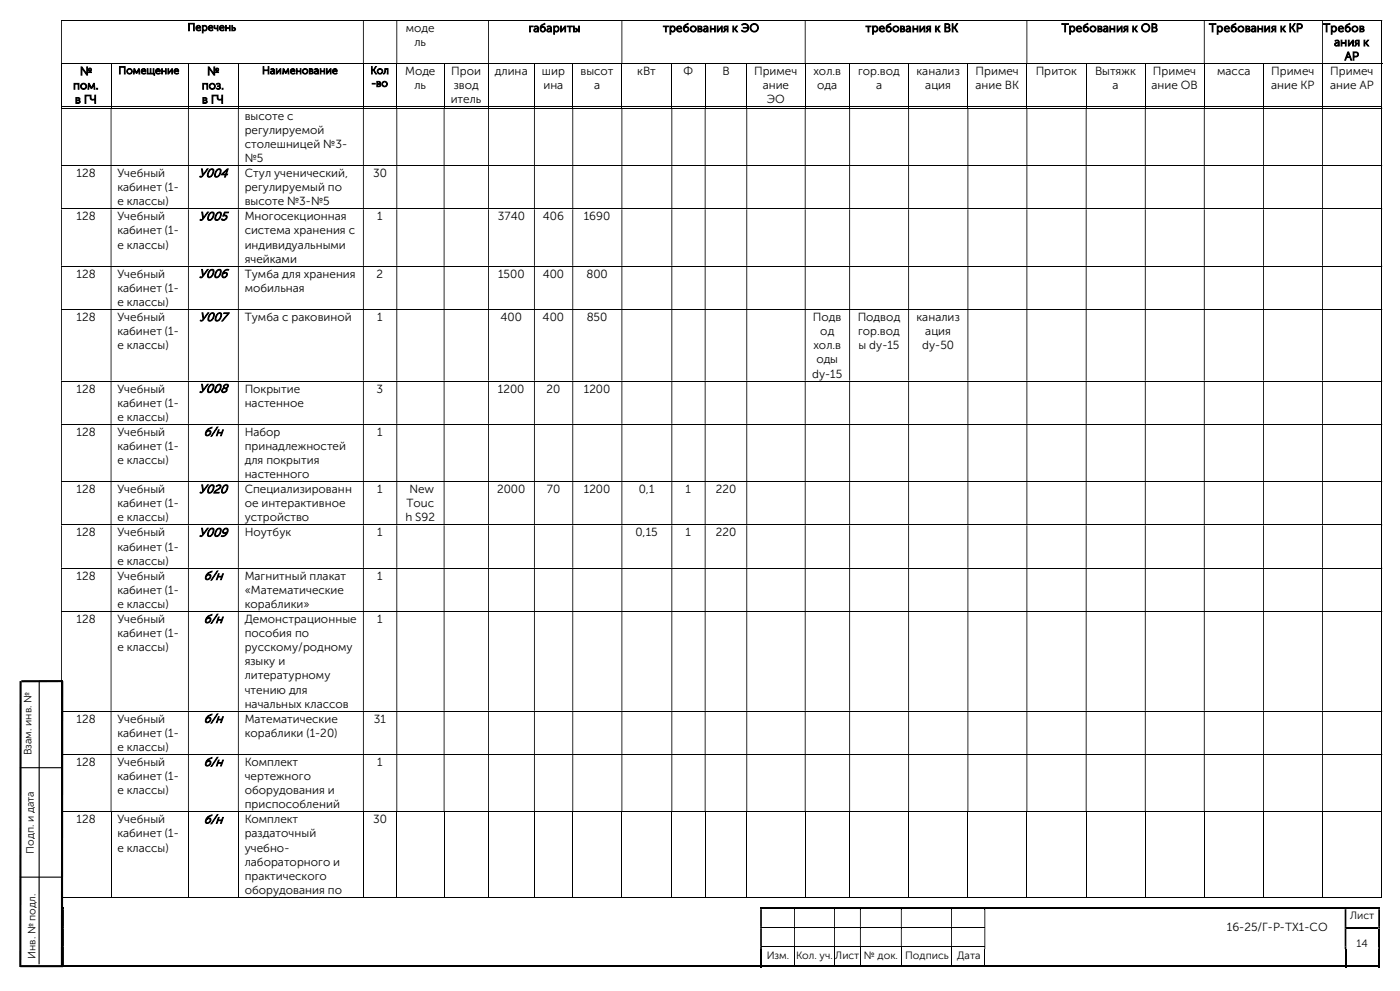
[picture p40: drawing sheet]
<svg xmlns="http://www.w3.org/2000/svg" width="420mm" height="297mm" viewBox="0 0 420 297" stroke-linecap="round" stroke-linejoin="round" font-family="sans-serif">
<defs><g id="words">
<g font-size="3.7">
<text x="59.6" y="53.1">У004</text>
<text x="59.6" y="66">У005</text>
<text x="59.6" y="83.2">У006</text>
<text x="59.7" y="96.2">У007</text>
<text x="59.6" y="117.6">У008</text>
<text x="61.1" y="130.6">б/н</text>
<text x="59.6" y="147.8">У020</text>
<text x="59.6" y="160.8">У009</text>
<text x="61.1" y="173.7">б/н</text>
<text x="61.1" y="186.7">б/н</text>
<text x="61.1" y="216.6">б/н</text>
<text x="61.1" y="229.6">б/н</text>
<text x="61.1" y="246.8">б/н</text>
</g>
<g font-size="3.5">
<text x="121.8" y="9.6">моде</text>
<text x="158.6" y="9.6">габариты</text>
<text x="198.9" y="9.6">требования к ЭО</text>
<text x="259.7" y="9.6">требования к ВК</text>
<text x="318.5" y="9.6">Требования к ОВ</text>
<text x="362.7" y="9.6">Требования к КР</text>
<text x="396.9" y="9.6">Требов</text>
<text x="124.3" y="13.8">ль</text>
<text x="400.2" y="13.8">ания к</text>
<text x="24" y="22.5">№</text>
<text x="62.1" y="22.5">№</text>
<text x="121.5" y="22.5">Моде</text>
<text x="135.4" y="22.5">Прои</text>
<text x="148.5" y="22.5">длина</text>
<text x="162.6" y="22.5">шир</text>
<text x="174.2" y="22.5">высот</text>
<text x="191.2" y="22.5">кВт</text>
<text x="205.1" y="22.5">Ф</text>
<text x="216.7" y="22.5">В</text>
<text x="226.2" y="22.5">Примеч</text>
<text x="244" y="22.5">хол.в</text>
<text x="257.4" y="22.5">гор.вод</text>
<text x="275" y="22.5">канализ</text>
<text x="292.7" y="22.5">Примеч</text>
<text x="310.7" y="22.5">Приток</text>
<text x="328.5" y="22.5">Вытяжк</text>
<text x="345.9" y="22.5">Примеч</text>
<text x="365.1" y="22.5">масса</text>
<text x="381.3" y="22.5">Примеч</text>
<text x="399.1" y="22.5">Примеч</text>
<text x="403.4" y="18">АР</text>
<text x="21.9" y="26.8">пом.</text>
<text x="60.5" y="26.8">поз.</text>
<text x="124.3" y="26.8">ль</text>
<text x="136.1" y="26.8">звод</text>
<text x="163" y="26.8">ина</text>
<text x="178.2" y="26.8">а</text>
<text x="228.8" y="26.8">ание</text>
<text x="245.2" y="26.8">ода</text>
<text x="262.8" y="26.8">а</text>
<text x="277.6" y="26.8">ация</text>
<text x="292.7" y="26.8">ание ВК</text>
<text x="333.8" y="26.8">а</text>
<text x="345.4" y="26.8">ание ОВ</text>
<text x="381.3" y="26.8">ание КР</text>
<text x="399" y="26.8">ание АР</text>
<text x="22.5" y="31">в ГЧ</text>
<text x="60.6" y="31">в ГЧ</text>
<text x="73.4" y="35.9">высоте с</text>
<text x="135.2" y="31">итель</text>
<text x="230" y="31">ЭО</text>
<text x="73.4" y="40.1">регулируемой</text>
<text x="73.4" y="44.4">столешницей №3-</text>
<text x="23" y="53.1">128</text>
<text x="35.2" y="53.1">Учебный</text>
<text x="73.4" y="48.6">№5</text>
<text x="73.4" y="53.1">Стул ученический,</text>
<text x="111.9" y="53.1">30</text>
<text x="35.2" y="57.3">кабинет (1-</text>
<text x="73.4" y="57.3">регулируемый по</text>
<text x="35.2" y="61.6">е классы)</text>
<text x="73.4" y="61.6">высоте №3-№5</text>
<text x="23" y="66">128</text>
<text x="35.2" y="66">Учебный</text>
<text x="35.2" y="70.3">кабинет (1-</text>
<text x="73.4" y="66">Многосекционная</text>
<text x="73.4" y="70.3">система хранения с</text>
<text x="113.2" y="66">1</text>
<text x="149.4" y="66">3740</text>
<text x="162.9" y="66">406</text>
<text x="175.1" y="66">1690</text>
<text x="35.2" y="74.5">е классы)</text>
<text x="73.4" y="74.5">индивидуальными</text>
<text x="23" y="83.2">128</text>
<text x="35.2" y="83.2">Учебный</text>
<text x="73.4" y="78.7">ячейками</text>
<text x="73.4" y="83.2">Тумба для хранения</text>
<text x="113" y="83.2">2</text>
<text x="149.4" y="83.2">1500</text>
<text x="162.8" y="83.2">400</text>
<text x="175.9" y="83.2">800</text>
<text x="35.2" y="87.5">кабинет (1-</text>
<text x="73.4" y="87.5">мобильная</text>
<text x="35.2" y="91.7">е классы)</text>
<text x="23" y="96.2">128</text>
<text x="35.2" y="96.2">Учебный</text>
<text x="35.2" y="100.5">кабинет (1-</text>
<text x="73.4" y="96.2">Тумба с раковиной</text>
<text x="113.2" y="96.2">1</text>
<text x="150.2" y="96.2">400</text>
<text x="162.8" y="96.2">400</text>
<text x="176" y="96.2">850</text>
<text x="243.9" y="96.2">Подв</text>
<text x="246.1" y="100.5">од</text>
<text x="257.3" y="96.2">Подвод</text>
<text x="257.4" y="100.5">гор.вод</text>
<text x="275" y="96.2">канализ</text>
<text x="277.6" y="100.5">ация</text>
<text x="35.2" y="104.7">е классы)</text>
<text x="244" y="104.7">хол.в</text>
<text x="257.6" y="104.7">ы dy-15</text>
<text x="276.6" y="104.7">dy-50</text>
<text x="243.6" y="113.2">dy-15</text>
<text x="244.9" y="108.9">оды</text>
<text x="23" y="117.6">128</text>
<text x="35.2" y="117.6">Учебный</text>
<text x="73.4" y="117.6">Покрытие</text>
<text x="113" y="117.6">3</text>
<text x="149.4" y="117.6">1200</text>
<text x="163.9" y="117.6">20</text>
<text x="175.1" y="117.6">1200</text>
<text x="35.2" y="121.9">кабинет (1-</text>
<text x="73.4" y="121.9">настенное</text>
<text x="23" y="130.6">128</text>
<text x="35.2" y="130.6">Учебный</text>
<text x="35.2" y="126.1">е классы)</text>
<text x="73.4" y="130.6">Набор</text>
<text x="113.2" y="130.6">1</text>
<text x="35.2" y="134.8">кабинет (1-</text>
<text x="73.4" y="134.8">принадлежностей</text>
<text x="35.2" y="139.1">е классы)</text>
<text x="73.4" y="139.1">для покрытия</text>
<text x="73.4" y="143.3">настенного</text>
<text x="23" y="147.8">128</text>
<text x="35.2" y="147.8">Учебный</text>
<text x="73.4" y="147.8">Специализированн</text>
<text x="113.2" y="147.8">1</text>
<text x="122.8" y="147.8">New</text>
<text x="149.1" y="147.8">2000</text>
<text x="164.1" y="147.8">70</text>
<text x="175.1" y="147.8">1200</text>
<text x="191.6" y="147.8">0,1</text>
<text x="205.7" y="147.8">1</text>
<text x="214.7" y="147.8">220</text>
<text x="35.2" y="152">кабинет (1-</text>
<text x="73.4" y="152">ое интерактивное</text>
<text x="121.9" y="152">Touc</text>
<text x="23" y="160.8">128</text>
<text x="35.2" y="160.8">Учебный</text>
<text x="35.2" y="156.3">е классы)</text>
<text x="73.4" y="156.3">устройство</text>
<text x="73.4" y="160.8">Ноутбук</text>
<text x="113.1" y="160.8">1</text>
<text x="121.6" y="156.3">h S92</text>
<text x="190.6" y="160.8">0,15</text>
<text x="205.7" y="160.8">1</text>
<text x="214.7" y="160.8">220</text>
<text x="35.2" y="165">кабинет (1-</text>
<text x="23" y="173.7">128</text>
<text x="35.2" y="173.7">Учебный</text>
<text x="35.2" y="169.2">е классы)</text>
<text x="73.4" y="173.7">Магнитный плакат</text>
<text x="113.2" y="173.7">1</text>
<text x="35.2" y="178">кабинет (1-</text>
<text x="73.4" y="178">«Математические</text>
<text x="35.2" y="182.2">е классы)</text>
<text x="73.4" y="182.2">кораблики»</text>
<text x="23" y="186.7">128</text>
<text x="35.2" y="186.7">Учебный</text>
<text x="35.2" y="190.9">кабинет (1-</text>
<text x="73.4" y="186.7">Демонстрационные</text>
<text x="73.4" y="190.9">пособия по</text>
<text x="113.2" y="186.7">1</text>
<text x="35.2" y="195.2">е классы)</text>
<text x="73.4" y="195.2">русскому/родному</text>
<text x="73.4" y="199.4">языку и</text>
<text x="73.4" y="203.6">литературному</text>
<text x="73.4" y="207.9">чтению для</text>
<text x="73.4" y="212.1">начальных классов</text>
<text x="23" y="216.6">128</text>
<text x="35.2" y="216.6">Учебный</text>
<text x="35.2" y="220.8">кабинет (1-</text>
<text x="73.4" y="216.6">Математические</text>
<text x="73.4" y="220.8">кораблики (1-20)</text>
<text x="112.2" y="216.6">31</text>
<text x="35.2" y="225">е классы)</text>
<text x="23" y="229.6">128</text>
<text x="35.2" y="229.6">Учебный</text>
<text x="35.2" y="233.8">кабинет (1-</text>
<text x="73.4" y="229.6">Комплект</text>
<text x="73.4" y="233.8">чертежного</text>
<text x="113.2" y="229.6">1</text>
<text x="35.2" y="238">е классы)</text>
<text x="73.4" y="238">оборудования и</text>
<text x="73.4" y="242.3">приспособлений</text>
<text x="23" y="246.8">128</text>
<text x="35.2" y="246.8">Учебный</text>
<text x="35.2" y="251">кабинет (1-</text>
<text x="73.4" y="246.8">Комплект</text>
<text x="73.4" y="251">раздаточный</text>
<text x="111.9" y="246.8">30</text>
<text x="35.2" y="255.2">е классы)</text>
<text x="73.4" y="255.2">учебно-</text>
<text x="73.4" y="259.5">лабораторного и</text>
<text x="73.4" y="263.7">практического</text>
<text x="73.4" y="267.9">оборудования по</text>
<text x="368" y="279">16-25/Г-Р-ТХ1-СО</text>
</g>
<g font-size="3.2">
<text x="56.3" y="9.2">Перечень</text>
<text x="35.5" y="22.2">Помещение</text>
<text x="78.6" y="22.2">Наименование</text>
<text x="111.1" y="22.2">Кол</text>
<text x="111.4" y="26">-во</text>
<text x="9.5" y="226.4" transform="rotate(-90 9.5 226.4)">Взам. инв. №</text>
<text x="10.2" y="255.9" transform="rotate(-90 10.2 255.9)">Подп. и дата</text>
<text x="405" y="275.5">Лист</text>
<text x="10.6" y="287.4" transform="rotate(-90 10.6 287.4)">Инв. № подл.</text>
<text x="230" y="287.4">Изм.</text>
<text x="238.8" y="287.4">Кол. уч.</text>
<text x="250.6" y="287.4">Лист</text>
<text x="259.2" y="287.4">№ док.</text>
<text x="271.6" y="287.4">Подпись</text>
<text x="287.1" y="287.4">Дата</text>
<text x="407" y="283.8">14</text>
</g>
</g></defs>
<g fill="none" stroke="#000" stroke-width=".3">
<path d="M18.3 6.1h396.1M18.3 19.1h396.4M18.5 19.2v13M33.3 19.2v13M56.5 19.2v13M71.5 19.2v13M109 19.2v13M119 19.2v13M133.2 19.2v13M146.6 19.2v13M160.3 19.2v13M171.8 19.2v13"/>
<path d="M186.6 19.2v13M201.5 19.2v13M211.5 19.2v13M224 19.2v13M241.6 19.2v13M254.9 19.2v13M272.6 19.2v13M290.4 19.2v13M308.1 19.2v13M325.8 19.2v13M343.6 19.2v13M361.3 19.2v13"/>
<path d="M379.1 19.2v13M396.7 19.2v13M414.5 6.3v12.7M414.5 19.2v13M18.3 32h14.9M18.3 32.4h396.1M33.4 32h23M56.6 32h14.8M71.6 32h37.3M109.1 32h9.8M119.2 32h13.9M133.3 32h13.1"/>
<path d="M146.7 32h13.5M160.4 32h11.3M172 32h14.4M186.7 32h14.7M201.7 32h9.7M211.7 32h12.2M224.2 32h17.2M241.7 32h13.1M255 32h17.5M272.7 32h17.5M290.5 32h17.4M308.2 32h17.5"/>
<path d="M326 32h17.5M343.7 32h17.4M361.4 32h17.5M379.2 32h17.4M396.9 32h17.5M414.5 32.6v16.9M18.3 49.7h396.1M414.5 49.8v12.7M18.3 62.6h396.1M18.3 79.8h396.1M414.5 62.7v17M414.5 79.9v12.7"/>
<path d="M18.3 92.8h396.1M414.5 92.9v21.2M18.3 114.2h396.1M414.5 114.3v12.7M18.3 127.2h396.1M414.5 127.3v16.9M18.3 144.4h396.1M18.3 157.3h396.1M414.5 144.5v12.7M414.5 157.4v12.8M18.3 170.3h396.1M414.5 170.4v12.7"/>
<path d="M18.3 183.3h396.1M414.5 183.4v29.6M18.3 213.1h396.1M414.5 213.3v12.7M18.3 226.1h396.1M414.5 226.2v17M18.3 243.3h396.1M18.5 243.5v25.6M33.3 243.5v25.6M56.5 243.5v25.6M71.5 243.5v25.6M109 243.5v25.6"/>
<path d="M119 243.5v25.6M133.2 243.5v25.6M146.6 243.5v25.6M160.3 243.5v25.6M171.8 243.5v25.6M186.6 243.5v25.6M201.5 243.5v25.6M211.5 243.5v25.6M224 243.5v25.6M241.6 243.5v25.6M254.9 243.5v25.6M272.6 243.5v25.6"/>
<path d="M290.4 243.5v25.6M308.1 243.5v25.6M325.8 243.5v25.6M343.6 243.5v25.6M361.3 243.5v25.6M379.1 243.5v25.6M396.7 243.5v25.6M414.5 243.5v25.6M18.3 269h14.9M33.4 269h23M56.6 269h14.8M71.6 269h37.3"/>
<path d="M109.1 269h9.8M119.2 269h13.9M133.3 269h13.1M146.7 269h13.5M160.4 269h11.3M172 269h14.4M186.7 269h14.7M201.7 269h9.7M211.7 269h12.2M224.2 269h17.2M228.6 277.9h9.6M238.5 277.9h11.7"/>
<path d="M241.7 269h13.1M250.5 277.9h7.5M255 269h17.5M258.2 277.9h12.1M270.5 277.9h14.8M272.7 269h17.5M285.6 277.9h9.7M290.5 269h17.4M308.2 269h17.5M326 269h17.5M343.7 269h17.4M361.4 269h17.5"/>
<path d="M379.2 269h17.4M396.9 269h17.5M228.6 283.8h9.6M238.3 284.4v5M238.5 283.8h11.7M250.4 284.4v5M250.5 283.8h7.5M258.1 284.4v5M258.2 283.8h12.1M270.4 284.4v5M270.5 283.8h14.8M285.5 284.4v5"/>
<path d="M285.6 283.8h9.7M295.4 284.4v5"/>
</g>
<g fill="#000">
<path d="M414.4 6h.3v.3h-.3zM18.3 6.3h.3v12.7h-.3zM108.9 6.3h.2v12.7h-.2zM118.9 6.3h.3v12.7h-.3zM146.4 6.3h.3v12.7h-.3zM186.4 6.3h.3v12.7h-.3zM241.4 6.3h.3v12.7h-.3zM307.9 6.3h.3v12.7h-.3zM361.1 6.3h.3v12.7h-.3zM396.6 6.3h.3v12.7h-.3z" fill-rule="evenodd"/>
<path d="M414.4 32.3h.3v.3h-.3zM18.3 32.6h.3v16.9h-.3zM33.2 32.6h.2v16.9h-.2zM56.4 32.6h.2v16.9h-.2zM71.4 32.6h.2v16.9h-.2zM108.9 32.6h.2v16.9h-.2zM118.9 32.6h.3v16.9h-.3zM133.1 32.6h.2v16.9h-.2zM146.4 32.6h.3v16.9h-.3zM160.2 32.6h.2v16.9h-.2zM171.7 32.6h.3v16.9h-.3zM186.4 32.6h.3v16.9h-.3zM201.4 32.6h.3v16.9h-.3zM211.4 32.6h.3v16.9h-.3zM223.9 32.6h.3v16.9h-.3zM241.4 32.6h.3v16.9h-.3zM254.8 32.6h.2v16.9h-.2zM272.5 32.6h.2v16.9h-.2zM290.2 32.6h.3v16.9h-.3zM307.9 32.6h.3v16.9h-.3zM325.7 32.6h.3v16.9h-.3zM343.5 32.6h.2v16.9h-.2zM361.1 32.6h.3v16.9h-.3zM378.9 32.6h.3v16.9h-.3zM396.6 32.6h.3v16.9h-.3z" fill-rule="evenodd"/>
<path d="M414.4 49.5h.3v.3h-.3zM18.3 49.8h.3v12.7h-.3zM33.2 49.8h.2v12.7h-.2zM56.4 49.8h.2v12.7h-.2zM71.4 49.8h.2v12.7h-.2zM108.9 49.8h.2v12.7h-.2zM118.9 49.8h.3v12.7h-.3zM133.1 49.8h.2v12.7h-.2zM146.4 49.8h.3v12.7h-.3zM160.2 49.8h.2v12.7h-.2zM171.7 49.8h.3v12.7h-.3zM186.4 49.8h.3v12.7h-.3zM201.4 49.8h.3v12.7h-.3zM211.4 49.8h.3v12.7h-.3zM223.9 49.8h.3v12.7h-.3zM241.4 49.8h.3v12.7h-.3zM254.8 49.8h.2v12.7h-.2zM272.5 49.8h.2v12.7h-.2zM290.2 49.8h.3v12.7h-.3zM307.9 49.8h.3v12.7h-.3zM325.7 49.8h.3v12.7h-.3zM343.5 49.8h.2v12.7h-.2zM361.1 49.8h.3v12.7h-.3zM378.9 49.8h.3v12.7h-.3zM396.6 49.8h.3v12.7h-.3z" fill-rule="evenodd"/>
<path d="M414.4 62.5h.3v.2h-.3zM18.3 62.7h.3v17h-.3zM33.2 62.7h.2v17h-.2zM56.4 62.7h.2v17h-.2zM71.4 62.7h.2v17h-.2zM108.9 62.7h.2v17h-.2zM118.9 62.7h.3v17h-.3zM133.1 62.7h.2v17h-.2zM146.4 62.7h.3v17h-.3zM160.2 62.7h.2v17h-.2zM171.7 62.7h.3v17h-.3zM186.4 62.7h.3v17h-.3zM201.4 62.7h.3v17h-.3zM211.4 62.7h.3v17h-.3zM223.9 62.7h.3v17h-.3zM241.4 62.7h.3v17h-.3zM254.8 62.7h.2v17h-.2zM272.5 62.7h.2v17h-.2zM290.2 62.7h.3v17h-.3zM307.9 62.7h.3v17h-.3zM325.7 62.7h.3v17h-.3zM343.5 62.7h.2v17h-.2zM361.1 62.7h.3v17h-.3zM378.9 62.7h.3v17h-.3zM396.6 62.7h.3v17h-.3z" fill-rule="evenodd"/>
<path d="M414.4 79.7h.3v.2h-.3zM18.3 79.9h.3v12.7h-.3zM33.2 79.9h.2v12.7h-.2zM56.4 79.9h.2v12.7h-.2zM71.4 79.9h.2v12.7h-.2zM108.9 79.9h.2v12.7h-.2zM118.9 79.9h.3v12.7h-.3zM133.1 79.9h.2v12.7h-.2zM146.4 79.9h.3v12.7h-.3zM160.2 79.9h.2v12.7h-.2zM171.7 79.9h.3v12.7h-.3zM186.4 79.9h.3v12.7h-.3zM201.4 79.9h.3v12.7h-.3zM211.4 79.9h.3v12.7h-.3zM223.9 79.9h.3v12.7h-.3zM241.4 79.9h.3v12.7h-.3zM254.8 79.9h.2v12.7h-.2zM272.5 79.9h.2v12.7h-.2zM290.2 79.9h.3v12.7h-.3zM307.9 79.9h.3v12.7h-.3zM325.7 79.9h.3v12.7h-.3zM343.5 79.9h.2v12.7h-.2zM361.1 79.9h.3v12.7h-.3zM378.9 79.9h.3v12.7h-.3zM396.6 79.9h.3v12.7h-.3z" fill-rule="evenodd"/>
<path d="M414.4 92.6h.3v.3h-.3zM18.3 92.9h.3v21.2h-.3zM33.2 92.9h.2v21.2h-.2zM56.4 92.9h.2v21.2h-.2zM71.4 92.9h.2v21.2h-.2zM108.9 92.9h.2v21.2h-.2zM118.9 92.9h.3v21.2h-.3zM133.1 92.9h.2v21.2h-.2zM146.4 92.9h.3v21.2h-.3zM160.2 92.9h.2v21.2h-.2zM171.7 92.9h.3v21.2h-.3zM186.4 92.9h.3v21.2h-.3zM201.4 92.9h.3v21.2h-.3zM211.4 92.9h.3v21.2h-.3zM223.9 92.9h.3v21.2h-.3zM241.4 92.9h.3v21.2h-.3zM254.8 92.9h.2v21.2h-.2zM272.5 92.9h.2v21.2h-.2zM290.2 92.9h.3v21.2h-.3zM307.9 92.9h.3v21.2h-.3zM325.7 92.9h.3v21.2h-.3zM343.5 92.9h.2v21.2h-.2zM361.1 92.9h.3v21.2h-.3zM378.9 92.9h.3v21.2h-.3zM396.6 92.9h.3v21.2h-.3z" fill-rule="evenodd"/>
<path d="M414.4 114.1h.3v.2h-.3zM18.3 114.3h.3v12.7h-.3zM33.2 114.3h.2v12.7h-.2zM56.4 114.3h.2v12.7h-.2zM71.4 114.3h.2v12.7h-.2zM108.9 114.3h.2v12.7h-.2zM118.9 114.3h.3v12.7h-.3zM133.1 114.3h.2v12.7h-.2zM146.4 114.3h.3v12.7h-.3zM160.2 114.3h.2v12.7h-.2zM171.7 114.3h.3v12.7h-.3zM186.4 114.3h.3v12.7h-.3zM201.4 114.3h.3v12.7h-.3zM211.4 114.3h.3v12.7h-.3zM223.9 114.3h.3v12.7h-.3zM241.4 114.3h.3v12.7h-.3zM254.8 114.3h.2v12.7h-.2zM272.5 114.3h.2v12.7h-.2zM290.2 114.3h.3v12.7h-.3zM307.9 114.3h.3v12.7h-.3zM325.7 114.3h.3v12.7h-.3zM343.5 114.3h.2v12.7h-.2zM361.1 114.3h.3v12.7h-.3zM378.9 114.3h.3v12.7h-.3zM396.6 114.3h.3v12.7h-.3z" fill-rule="evenodd"/>
<path d="M414.4 127h.3v.3h-.3zM18.3 127.3h.3v16.9h-.3zM33.2 127.3h.2v16.9h-.2zM56.4 127.3h.2v16.9h-.2zM71.4 127.3h.2v16.9h-.2zM108.9 127.3h.2v16.9h-.2zM118.9 127.3h.3v16.9h-.3zM133.1 127.3h.2v16.9h-.2zM146.4 127.3h.3v16.9h-.3zM160.2 127.3h.2v16.9h-.2zM171.7 127.3h.3v16.9h-.3zM186.4 127.3h.3v16.9h-.3zM201.4 127.3h.3v16.9h-.3zM211.4 127.3h.3v16.9h-.3zM223.9 127.3h.3v16.9h-.3zM241.4 127.3h.3v16.9h-.3zM254.8 127.3h.2v16.9h-.2zM272.5 127.3h.2v16.9h-.2zM290.2 127.3h.3v16.9h-.3zM307.9 127.3h.3v16.9h-.3zM325.7 127.3h.3v16.9h-.3zM343.5 127.3h.2v16.9h-.2zM361.1 127.3h.3v16.9h-.3zM378.9 127.3h.3v16.9h-.3zM396.6 127.3h.3v16.9h-.3z" fill-rule="evenodd"/>
<path d="M414.4 144.2h.3v.3h-.3zM18.3 144.5h.3v12.7h-.3zM33.2 144.5h.2v12.7h-.2zM56.4 144.5h.2v12.7h-.2zM71.4 144.5h.2v12.7h-.2zM108.9 144.5h.2v12.7h-.2zM118.9 144.5h.3v12.7h-.3zM133.1 144.5h.2v12.7h-.2zM146.4 144.5h.3v12.7h-.3zM160.2 144.5h.2v12.7h-.2zM171.7 144.5h.3v12.7h-.3zM186.4 144.5h.3v12.7h-.3zM201.4 144.5h.3v12.7h-.3zM211.4 144.5h.3v12.7h-.3zM223.9 144.5h.3v12.7h-.3zM241.4 144.5h.3v12.7h-.3zM254.8 144.5h.2v12.7h-.2zM272.5 144.5h.2v12.7h-.2zM290.2 144.5h.3v12.7h-.3zM307.9 144.5h.3v12.7h-.3zM325.7 144.5h.3v12.7h-.3zM343.5 144.5h.2v12.7h-.2zM361.1 144.5h.3v12.7h-.3zM378.9 144.5h.3v12.7h-.3zM396.6 144.5h.3v12.7h-.3z" fill-rule="evenodd"/>
<path d="M414.4 157.2h.3v.2h-.3zM18.3 157.4h.3v12.8h-.3zM33.2 157.4h.2v12.8h-.2zM56.4 157.4h.2v12.8h-.2zM71.4 157.4h.2v12.8h-.2zM108.9 157.4h.2v12.8h-.2zM118.9 157.4h.3v12.8h-.3zM133.1 157.4h.2v12.8h-.2zM146.4 157.4h.3v12.8h-.3zM160.2 157.4h.2v12.8h-.2zM171.7 157.4h.3v12.8h-.3zM186.4 157.4h.3v12.8h-.3zM201.4 157.4h.3v12.8h-.3zM211.4 157.4h.3v12.8h-.3zM223.9 157.4h.3v12.8h-.3zM241.4 157.4h.3v12.8h-.3zM254.8 157.4h.2v12.8h-.2zM272.5 157.4h.2v12.8h-.2zM290.2 157.4h.3v12.8h-.3zM307.9 157.4h.3v12.8h-.3zM325.7 157.4h.3v12.8h-.3zM343.5 157.4h.2v12.8h-.2zM361.1 157.4h.3v12.8h-.3zM378.9 157.4h.3v12.8h-.3zM396.6 157.4h.3v12.8h-.3z" fill-rule="evenodd"/>
<path d="M414.4 170.2h.3v.2h-.3zM18.3 170.4h.3v12.7h-.3zM33.2 170.4h.2v12.7h-.2zM56.4 170.4h.2v12.7h-.2zM71.4 170.4h.2v12.7h-.2zM108.9 170.4h.2v12.7h-.2zM118.9 170.4h.3v12.7h-.3zM133.1 170.4h.2v12.7h-.2zM146.4 170.4h.3v12.7h-.3zM160.2 170.4h.2v12.7h-.2zM171.7 170.4h.3v12.7h-.3zM186.4 170.4h.3v12.7h-.3zM201.4 170.4h.3v12.7h-.3zM211.4 170.4h.3v12.7h-.3zM223.9 170.4h.3v12.7h-.3zM241.4 170.4h.3v12.7h-.3zM254.8 170.4h.2v12.7h-.2zM272.5 170.4h.2v12.7h-.2zM290.2 170.4h.3v12.7h-.3zM307.9 170.4h.3v12.7h-.3zM325.7 170.4h.3v12.7h-.3zM343.5 170.4h.2v12.7h-.2zM361.1 170.4h.3v12.7h-.3zM378.9 170.4h.3v12.7h-.3zM396.6 170.4h.3v12.7h-.3z" fill-rule="evenodd"/>
<path d="M414.4 183.1h.3v.3h-.3zM18.3 183.4h.3v29.6h-.3zM33.2 183.4h.2v29.6h-.2zM56.4 183.4h.2v29.6h-.2zM71.4 183.4h.2v29.6h-.2zM108.9 183.4h.2v29.6h-.2zM118.9 183.4h.3v29.6h-.3zM133.1 183.4h.2v29.6h-.2zM146.4 183.4h.3v29.6h-.3zM160.2 183.4h.2v29.6h-.2zM171.7 183.4h.3v29.6h-.3zM186.4 183.4h.3v29.6h-.3zM201.4 183.4h.3v29.6h-.3zM211.4 183.4h.3v29.6h-.3zM223.9 183.4h.3v29.6h-.3zM241.4 183.4h.3v29.6h-.3zM254.8 183.4h.2v29.6h-.2zM272.5 183.4h.2v29.6h-.2zM290.2 183.4h.3v29.6h-.3zM307.9 183.4h.3v29.6h-.3zM325.7 183.4h.3v29.6h-.3zM343.5 183.4h.2v29.6h-.2zM361.1 183.4h.3v29.6h-.3zM378.9 183.4h.3v29.6h-.3zM396.6 183.4h.3v29.6h-.3z" fill-rule="evenodd"/>
<path d="M414.4 213h.3v.3h-.3zM18.3 213.3h.3v12.7h-.3zM33.2 213.3h.2v12.7h-.2zM56.4 213.3h.2v12.7h-.2zM71.4 213.3h.2v12.7h-.2zM108.9 213.3h.2v12.7h-.2zM118.9 213.3h.3v12.7h-.3zM133.1 213.3h.2v12.7h-.2zM146.4 213.3h.3v12.7h-.3zM160.2 213.3h.2v12.7h-.2zM171.7 213.3h.3v12.7h-.3zM186.4 213.3h.3v12.7h-.3zM201.4 213.3h.3v12.7h-.3zM211.4 213.3h.3v12.7h-.3zM223.9 213.3h.3v12.7h-.3zM241.4 213.3h.3v12.7h-.3zM254.8 213.3h.2v12.7h-.2zM272.5 213.3h.2v12.7h-.2zM290.2 213.3h.3v12.7h-.3zM307.9 213.3h.3v12.7h-.3zM325.7 213.3h.3v12.7h-.3zM343.5 213.3h.2v12.7h-.2zM361.1 213.3h.3v12.7h-.3zM378.9 213.3h.3v12.7h-.3zM396.6 213.3h.3v12.7h-.3z" fill-rule="evenodd"/>
<path d="M414.4 226h.3v.2h-.3zM18.3 226.2h.3v17h-.3zM33.2 226.2h.2v17h-.2zM56.4 226.2h.2v17h-.2zM71.4 226.2h.2v17h-.2zM108.9 226.2h.2v17h-.2zM118.9 226.2h.3v17h-.3zM133.1 226.2h.2v17h-.2zM146.4 226.2h.3v17h-.3zM160.2 226.2h.2v17h-.2zM171.7 226.2h.3v17h-.3zM186.4 226.2h.3v17h-.3zM201.4 226.2h.3v17h-.3zM211.4 226.2h.3v17h-.3zM223.9 226.2h.3v17h-.3zM241.4 226.2h.3v17h-.3zM254.8 226.2h.2v17h-.2zM272.5 226.2h.2v17h-.2zM290.2 226.2h.3v17h-.3zM307.9 226.2h.3v17h-.3zM325.7 226.2h.3v17h-.3zM343.5 226.2h.2v17h-.2zM361.1 226.2h.3v17h-.3zM378.9 226.2h.3v17h-.3zM396.6 226.2h.3v17h-.3z" fill-rule="evenodd"/>
<path d="M18.8 272.5h.4v5.3h-.4zM228 272.5h.6v5.3h-.6zM238.2 272.5h.3v5.3h-.3zM250.2 272.5h.3v5.3h-.3zM258 272.5h.2v5.3h-.2zM270.3 272.5h.2v5.3h-.2zM285.3 272.5h.3v5.3h-.3zM295.3 272.5h.3v5.3h-.3zM403.4 272.5h.5v5.3h-.5zM413.5 272.5h.5v5.3h-.5z" fill-rule="evenodd"/>
<path d="M18.8 277.8h.4v.5h-.4zM228 277.8h.6v.5h-.6z" fill-rule="evenodd"/>
<path d="M228 271.9h.6v.6h-.6z" fill-rule="evenodd"/>
<path d="M238.2 271.9h12v.6h-12z" fill-rule="evenodd"/>
<path d="M250.2 271.9h7.8v.6h-7.8z" fill-rule="evenodd"/>
<path d="M258 271.9h12.3v.6h-12.3z" fill-rule="evenodd"/>
<path d="M270.3 271.9h15v.6h-15z" fill-rule="evenodd"/>
<path d="M285.3 271.9h10v.6h-10z" fill-rule="evenodd"/>
<path d="M295.3 271.9h108.1v.6h-108.1z" fill-rule="evenodd"/>
<path d="M295.3 277.8h.3v.5h-.3zM403.4 277.8h.5v.5h-.5z" fill-rule="evenodd"/>
<path d="M403.4 271.9h.5v.6h-.5z" fill-rule="evenodd"/>
<path d="M413.5 271.9h.5v.6h-.5z" fill-rule="evenodd"/>
<path d="M413.5 277.8h.5v.5h-.5zM18.8 278.3h.4v5.3h-.4zM228 278.3h.6v5.3h-.6zM238.2 278.3h.3v5.3h-.3zM250.2 278.3h.3v5.3h-.3zM258 278.3h.2v5.3h-.2zM270.3 278.3h.2v5.3h-.2zM285.3 278.3h.3v5.3h-.3zM295.3 278.3h.3v5.3h-.3zM403.4 278.3h.5v5.3h-.5z" fill-rule="evenodd"/>
<path d="M18.8 283.6h.4v.8h-.4zM228 283.6h.6v.8h-.6z" fill-rule="evenodd"/>
<path d="M228 284.4h.6v5.5h-.6z" fill-rule="evenodd"/>
<path d="M238.2 289.4h12v.5h-12z" fill-rule="evenodd"/>
<path d="M250.2 289.4h7.8v.5h-7.8z" fill-rule="evenodd"/>
<path d="M258 289.4h12.3v.5h-12.3z" fill-rule="evenodd"/>
<path d="M270.3 289.4h15v.5h-15z" fill-rule="evenodd"/>
<path d="M285.3 289.4h10v.5h-10z" fill-rule="evenodd"/>
<path d="M295.3 283.6h.3v.8h-.3zM403.4 283.6h.5v.8h-.5zM413.5 283.6h.5v.8h-.5zM18.8 284.4h.4v5h-.4z" fill-rule="evenodd"/>
<path d="M295.3 289.4h108.1v.5h-108.1z" fill-rule="evenodd"/>
<path d="M403.4 284.4h.5v5.5h-.5z" fill-rule="evenodd"/>
<path d="M413.5 284.4h.5v5.5h-.5z" fill-rule="evenodd"/>
</g>
<g fill="#000">
<path d="M414.4 31.9h.3v.3h-.3zM414.4 243.2h.3v.3h-.3zM18.8 271.9h.4v.6h-.4zM228.6 271.9h9.6v.6h-9.6zM238.2 272.5h.3zM238.2 277.8h.3v.5h-.3zM250.2 272.5h.3zM250.2 277.8h.3v.5h-.3zM258 272.5h.2zM258 277.8h.2v.5h-.2zM270.3 272.5h.2zM270.3 277.8h.2v.5h-.2z"/>
<path d="M285.3 272.5h.3zM285.3 277.8h.3v.5h-.3zM295.3 272.5h.3zM403.9 271.9h9.6v.6h-9.6zM403.9 277.8h9.6v.5h-9.6zM413.5 278.3h.5v5.3h-.5zM414.4 268.9h.3v.2h-.3zM18.8 289.4h209.2v.5h-209.2zM228.6 289.4h9.6v.5h-9.6zM238.2 283.6h.3v.8h-.3zM250.2 283.6h.3v.8h-.3zM258 283.6h.2v.8h-.2z"/>
<path d="M270.3 283.6h.2v.8h-.2zM285.3 283.6h.3v.8h-.3zM403.9 289.4h9.6v.5h-9.6zM413.5 289.4h.5v.5h-.5z"/>
</g>
<path d="M6.2 204.1l-.1 85.7M18.7 204.1l-.1 85.7M18.9 204.1l-12.5 .1M6.1 289.6h12.8" fill="none" stroke="#000" stroke-width=".64" stroke-linecap="butt"/>
<path d="M11.8 204.1l-.1 84.9M6 230.1h12.6M6 262.9h12.4" fill="none" stroke="#000" stroke-width=".34"/>
<use href="#words"/>
</svg>
